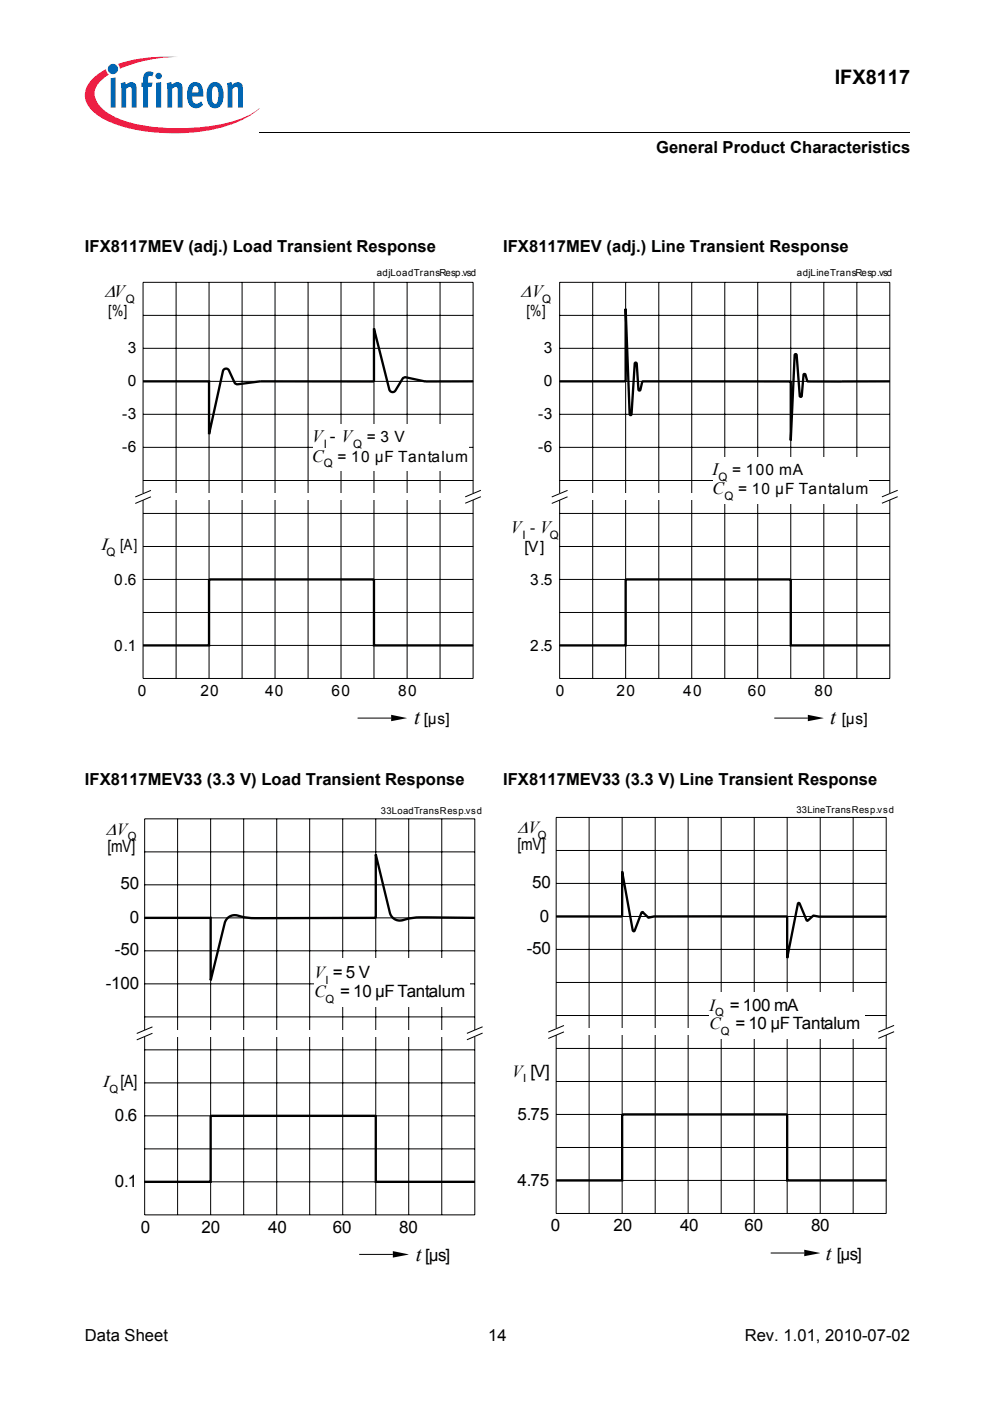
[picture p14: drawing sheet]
<svg xmlns="http://www.w3.org/2000/svg" width="210mm" height="297mm" viewBox="0 0 210 297" stroke-linecap="round" stroke-linejoin="round" font-family="sans-serif">
<defs><g id="words">
<g font-size="4.5">
<text x="87.8" y="153.6">t</text>
<text x="176" y="153.6">t</text>
</g>
<g font-size="4.4">
<text x="88.2" y="267.3">t</text>
<text x="175.1" y="267">t</text>
</g>
<text font-size="4.2" x="177" y="17.8">IFX8117</text>
<g font-size="3.9">
<text x="22.1" y="63">ΔV</text>
<text x="110.4" y="63">ΔV</text>
<text x="21.3" y="116.7">Ι</text>
</g>
<g font-size="3.8">
<text x="22.4" y="177">ΔV</text>
<text x="109.7" y="176.7">ΔV</text>
<text x="21.6" y="230.5">Ι</text>
</g>
<g font-size="3.7">
<text x="66.2" y="93.7">V -</text>
<text x="72.4" y="93.7">V</text>
<text x="66.2" y="97.9">C</text>
<text x="151.1" y="100.7">I</text>
<text x="151.1" y="104.8">C</text>
<text x="108.3" y="113">V</text>
</g>
<g font-size="3.6">
<text x="22.8" y="180.6">[mV]</text>
<text x="109.7" y="180.3">[mV]</text>
<text x="25.5" y="188.6">50</text>
<text x="112.9" y="188.3">50</text>
<text x="27.5" y="195.8">0</text>
<text x="114.4" y="195.5">0</text>
<text x="24.4" y="202.6">-50</text>
<text x="111.7" y="202.3">-50</text>
<text x="22.4" y="209.8">-100</text>
<text x="66.7" y="207.3">V = 5 V</text>
<text x="66.7" y="211.3">C</text>
<text x="72.1" y="211.3">= 10 µF Tantalum</text>
<text x="150.5" y="214.2">I</text>
<text x="154.7" y="214.2">= 100 mA</text>
<text x="150.5" y="218.2">C</text>
<text x="155.9" y="218.2">= 10 µF Tantalum</text>
<text x="25.5" y="230.5">[A]</text>
<text x="108.6" y="228.3">V [V]</text>
<text x="24.4" y="237.7">0.6</text>
<text x="109.7" y="237.4">5.75</text>
<text x="24.4" y="251.7">0.1</text>
<text x="109.7" y="251.4">4.75</text>
<text x="29.8" y="261.3">0</text>
<text x="42.8" y="261.3">20</text>
<text x="56.9" y="261.3">40</text>
<text x="70.6" y="261.3">60</text>
<text x="84.7" y="261.3">80</text>
<text x="116.8" y="261">0</text>
<text x="130.1" y="261">20</text>
<text x="144.2" y="261">40</text>
<text x="157.9" y="261">60</text>
<text x="172" y="261">80</text>
<text x="90.1" y="267.3">[µs]</text>
<text x="177.5" y="267">[µs]</text>
</g>
<g font-size="3.5">
<text x="139.1" y="32.5">General Product Characteristics</text>
<text x="18" y="53.4">IFX8117MEV (adj.) Load Transient Response</text>
<text x="106.7" y="53.4">IFX8117MEV (adj.) Line Transient Response</text>
<text x="18" y="166.5">IFX8117MEV33 (3.3 V) Load Transient Response</text>
<text x="106.7" y="166.5">IFX8117MEV33 (3.3 V) Line Transient Response</text>
<text x="18" y="284.4">Data Sheet</text>
<text x="103.5" y="284.4">14</text>
<text x="157.9" y="284.4">Rev. 1.01, 2010-07-02</text>
</g>
<g font-size="3.3">
<text x="23" y="67.1">[%]</text>
<text x="111.6" y="67.1">[%]</text>
<text x="27.1" y="74.9">3</text>
<text x="115.3" y="74.9">3</text>
<text x="27.1" y="81.9">0</text>
<text x="115.3" y="81.9">0</text>
<text x="25.9" y="88.8">-3</text>
<text x="114.1" y="88.8">-3</text>
<text x="25.9" y="95.8">-6</text>
<text x="77.8" y="93.7">= 3 V</text>
<text x="114.1" y="95.8">-6</text>
<text x="71.6" y="97.9">= 10 µF Tantalum</text>
<text x="155.2" y="100.7">= 100 mA</text>
<text x="156.5" y="104.8">= 10 µF Tantalum</text>
<text x="112.4" y="113">- V</text>
<text x="25.5" y="116.7">[A]</text>
<text x="111.2" y="117.1">[V]</text>
<text x="24.2" y="124.1">0.6</text>
<text x="112.4" y="124.1">3.5</text>
<text x="24.2" y="138">0.1</text>
<text x="112.4" y="138">2.5</text>
<text x="29.2" y="147.5">0</text>
<text x="42.5" y="147.5">20</text>
<text x="56.2" y="147.5">40</text>
<text x="70.3" y="147.5">60</text>
<text x="84.5" y="147.5">80</text>
<text x="117.8" y="147.5">0</text>
<text x="130.7" y="147.5">20</text>
<text x="144.8" y="147.5">40</text>
<text x="158.6" y="147.5">60</text>
<text x="172.7" y="147.5">80</text>
<text x="89.9" y="153.6">[µs]</text>
<text x="178.5" y="153.6">[µs]</text>
</g>
<g font-size="2.5">
<text x="26.7" y="64.2">Q</text>
<text x="114.9" y="64.2">Q</text>
<text x="68.7" y="95">I</text>
<text x="74.9" y="95">Q</text>
<text x="68.7" y="99.1">Q</text>
<text x="152.3" y="102">Q</text>
<text x="153.6" y="106">Q</text>
<text x="22.6" y="117.9">Q</text>
<text x="110.8" y="114.3">I</text>
<text x="116.6" y="114.3">Q</text>
</g>
<g font-size="2.4">
<text x="27.1" y="178.2">Q</text>
<text x="114" y="177.9">Q</text>
<text x="69" y="208.6">I</text>
<text x="69" y="212.6">Q</text>
<text x="151.6" y="215.5">Q</text>
<text x="152.8" y="219.5">Q</text>
<text x="23.2" y="231.8">Q</text>
<text x="110.9" y="229.4">I</text>
</g>
<g font-size="2.1">
<text x="79.9" y="58.5">adjLoadTransResp.vsd</text>
<text x="169" y="58.5">adjLineTransResp.vsd</text>
</g>
<g font-size="2">
<text x="80.8" y="172.6">33LoadTransResp.vsd</text>
<text x="168.8" y="172.3">33LineTransResp.vsd</text>
</g>
</g></defs>
<circle cx="24" cy="14.6" r="1.09" fill="#0166b3"/>
<g fill="#ed1a40">
<path d="M25 13.6l.8-.3a32.5 32.5 0 0 1 12-1.2 31.8 31.8 0 0 0-11.7 2.2l-.7 .3z"/>
<path d="M19.4 16.9a11.2 11.2 0 0 1 3.1-2.2l.1 .6 .5 .5a5 5 0 0 0-3 4.3 6 6 0 0 0 3.4 4.2 31.6 31.6 0 0 0 15.9 2.9 31.7 31.7 0 0 0 14-3.1l1.6-1.2a17.5 17.5 0 0 1-8.9 4.4 41.1 41.1 0 0 1-22.7-1.4 9.4 9.4 0 0 1-5.1-4.1 4.3 4.3 0 0 1 1.1-4.9z"/>
</g>
<g fill="#0166b3">
<path d="M23.5 16.6l1-.2v6.4h-1z"/>
<path d="M25.6 17.6l.9-.2 .2 .6a1.22 1.22 0 0 1 1.4-.6 1.22 1.22 0 0 1 .9 1.4v4h-1.1v-4.1a.42 .42 0 0 0-.6-.2l-.6 .4v3.9h-1z"/>
<path d="M30.8 15.4l.8-.3 .8 .2 .2 .1-.3 .8-.2-.1a.47 .47 0 0 0-.7 .3v1.1h.9l-.1 .9h-.8v4.4h-1.1v-4.4h-.3v-.9h.3v-.7a1.77 1.77 0 0 1 .5-1.4z"/>
<path d="M35.3 17.6l1-.2 .1 .6a1.22 1.22 0 0 1 1.5-.6 1.22 1.22 0 0 1 .8 1.4v4h-1l-.1-4.1a.41 .41 0 0 0-.6-.2l-.5 .4v3.9h-1z"/>
<path d="M48.1 17.6l1-.2 .1 .6a1.22 1.22 0 0 1 1.5-.6 1.22 1.22 0 0 1 .8 1.4v4h-1l-.1-4.1a.41 .41 0 0 0-.6-.2l-.5 .4v3.9h-1z"/>
<path d="M33 16.1a.68 .68 0 0 1 1.3 0 .68 .68 0 0 1-1.3 0zM33.1 17.6l1.1-.2v5.4h-1.1z"/>
<path d="M40.4 17.8a1.59 1.59 0 0 1 1.8-.2 1.59 1.59 0 0 1 .8 1.5l.1 1.4h-2.3a1.09 1.09 0 0 0 .2 1.1 1.09 1.09 0 0 0 1.2 .3l.4-.4 .4 .7a1.88 1.88 0 0 1-2.1 .6 1.88 1.88 0 0 1-1.2-1.9v-1.7l.3-.8zM41 18.5l-.2 1.1h1.3l-.1-.7a.58 .58 0 0 0-.3-.6 .58 .58 0 0 0-.7 .2z"/>
<path d="M44.6 17.7a1.76 1.76 0 0 1 2 0 1.76 1.76 0 0 1 .8 1.7v1.3a1.96 1.96 0 0 1-2.4 2.2 2.94 2.94 0 0 1-1.2-3.3 2.79 2.79 0 0 1 .8-1.9zM45.2 18.5a4.3 4.3 0 0 0 .1 3.4l.3 .1a1.54 1.54 0 0 0 .7-1.9v-.4a1.19 1.19 0 0 0-.7-1.4z"/>
</g>
<path d="M18 29h46v5h-46z" fill="#fff"/>
<path d="M55 28v.1z" fill="#000"/>
<g fill="none" stroke="#000" stroke-width=".21">
<path d="M55 28h137.9M30.3 59.9h70v83.9h-70zM37.3 59.9v83.9M44.3 59.9v83.9M51.3 59.9v83.9M58.3 59.9v83.9M65.3 59.9v83.9M72.3 59.9v83.9M79.3 59.9v83.9M86.3 59.9v83.9M93.3 59.9v83.9M30.3 73.9h70"/>
<path d="M30.3 66.9h70M30.3 94.8h70M30.3 87.8h70M30.3 80.9h70M30.3 115.9h70M30.3 101.9h70M30.3 108.9h70M30.3 136.8h70M30.3 129.9h70M30.3 122.9h70M75.8 152.3h7.1"/>
</g>
<path d="M82.9 151.6l3.4 .7-3.4 .6z" fill-rule="evenodd" fill="#000"/>
<path d="M29.8 104.7h71.2v1.3h-71.2z" fill="#fff"/>
<path d="M30.3 80.9h14v11.2l3-13.4a.68 .68 0 0 1 .6-.5 .68 .68 0 0 1 .7 .4l1.1 2.5 .5 .4 5-.6M100.3 80.9h-10.2l-4.3-.9-.5 .3-1.7 2.8a.72 .72 0 0 1-1.1-.5l-3.2-12.9v11.2M30.3 136.8h14v-13.9h35v13.9h21" fill="none" stroke="#000" stroke-width=".49"/>
<path d="M66.3 90h33v9.8h-33z" fill="#fff"/>
<g fill="none" stroke="#000" stroke-width=".21">
<path d="M118.7 59.9h70v83.9h-70zM125.7 59.9v83.9M132.7 59.9v83.9M139.7 59.9v83.9M146.7 59.9v83.9M153.7 59.9v83.9M160.7 59.9v83.9M167.7 59.9v83.9M174.7 59.9v83.9M181.7 59.9v83.9M118.7 73.9h70M118.7 66.9h70"/>
<path d="M118.7 94.8h70M118.7 87.8h70M118.7 80.9h70M32 104l-3.3 1.4M32 105.3l-3.3 1.4M102 103.9l-3.4 1.4M102 105.3l-3.4 1.4M118.7 115.9h70M118.7 101.9h70M118.7 108.9h70M118.7 136.8h70M118.7 129.9h70"/>
<path d="M118.7 122.9h70M164.2 152.3h7.1"/>
</g>
<path d="M55.2 80.9h24.1" fill="none" stroke="#000" stroke-width=".49"/>
<path d="M171.3 151.6l3.3 .7-3.3 .6z" fill-rule="evenodd" fill="#000"/>
<path d="M118.1 104.7h71.3v1.3h-71.3z" fill="#fff"/>
<path d="M188.7 80.9h-10.2M118.7 136.8h14v-13.9h35v13.9h21" fill="none" stroke="#000" stroke-width=".49"/>
<path d="M151.2 97h33v9.8h-33z" fill="#fff"/>
<g fill="none" stroke="#000" stroke-width=".21">
<path d="M120.3 104l-3.3 1.4M120.3 105.3l-3.3 1.4M190.3 103.9l-3.3 1.4M190.3 105.3l-3.3 1.4M30.7 173.6h70v84h-70zM37.7 173.6v84M44.7 173.6v84M51.7 173.6v84M58.7 173.6v84M65.7 173.6v84M72.7 173.6v84M79.7 173.6v84"/>
<path d="M86.7 173.6v84M93.7 173.6v84M30.7 194.6h70M30.7 187.6h70M30.7 180.6h70M30.7 208.6h70M30.7 201.6h70M30.7 215.6h70M30.7 236.6h70M30.7 229.6h70M30.7 222.6h70M30.7 250.6h70"/>
<path d="M30.7 243.6h70M76.2 266h7.1"/>
</g>
<path d="M118.7 80.9h14v-15.4l.8 22.3 .2 .2 .2-.2 .7-10.7 .2-.2 .2 .2 .4 5.5 .2 .2 .2-.2 .3-1.6 .3-.1h31.3M167.7 80.9v12.6M178.5 80.9h-7.2l-.2-.2-.4-1.4h-.3l-.4 4.6-.2 .2h-.2l-.7-8.8-.2-.2h-.1l-.9 18.2" fill="none" stroke="#000" stroke-width=".49"/>
<path d="M83.3 265.3l3.3 .7-3.3 .6z" fill-rule="evenodd" fill="#000"/>
<path d="M30.1 218.4h71.3v1.4h-71.3z" fill="#fff"/>
<path d="M30.7 194.6h14v13.2M100.7 194.6l-10.2-.1a13.5 13.5 0 0 0-5.2 .6 2.2 2.2 0 0 1-2.6-1.6l-3-12.3v13.4l-24.2 .1a13.8 13.8 0 0 1-5.2-.6 2.2 2.2 0 0 0-2.7 1.6l-2.9 12.2M30.7 250.6h14v-14h35v14h21" fill="none" stroke="#000" stroke-width=".49"/>
<path d="M66.7 203.3h33v10.2h-33z" fill="#fff"/>
<g fill="none" stroke="#000" stroke-width=".21">
<path d="M117.9 173.3h70v84h-70zM124.9 173.3v84M131.9 173.3v84M138.9 173.3v84M145.9 173.3v84M152.9 173.3v84M159.9 173.3v84M166.9 173.3v84M173.9 173.3v84M180.9 173.3v84M117.9 194.3h70M117.9 187.3h70"/>
<path d="M117.9 180.3h70M32.3 217.7l-3.3 1.4M32.3 219.1l-3.3 1.4M102.3 217.7l-3.3 1.4M102.3 219l-3.3 1.5M117.9 208.3h70M117.9 201.3h70M117.9 215.3h70M117.9 236.3h70M117.9 229.3h70M117.9 222.3h70M117.9 250.3h70"/>
<path d="M117.9 243.3h70M163.4 265.7h7.1"/>
</g>
<path d="M170.5 265l3.3 .7-3.3 .6z" fill-rule="evenodd" fill="#000"/>
<path d="M117.4 218.1h71.2v1.4h-71.2z" fill="#fff"/>
<path d="M117.9 250.3h14v-14h35v14h21" fill="none" stroke="#000" stroke-width=".49"/>
<path d="M150.4 210.4h33v9.8h-33z" fill="#fff"/>
<path d="M119.6 217.4l-3.4 1.4M119.6 218.8l-3.4 1.4M189.6 217.4l-3.4 1.4M189.6 218.7l-3.4 1.5" fill="none" stroke="#000" stroke-width=".21"/>
<path d="M152.9 194.3h-14.2l-1.2 .2-1.2-1.1h-.2l-1.5 3.9-.3 .1-2.4-12.6v9.5h-14M152.9 194.3h14v8.8l2.3-11.6 .3 .1 1.6 3.6 1.5-1.1 1.1 .3h14.2" fill="none" stroke="#000" stroke-width=".49"/>
<use href="#words"/>
</svg>
